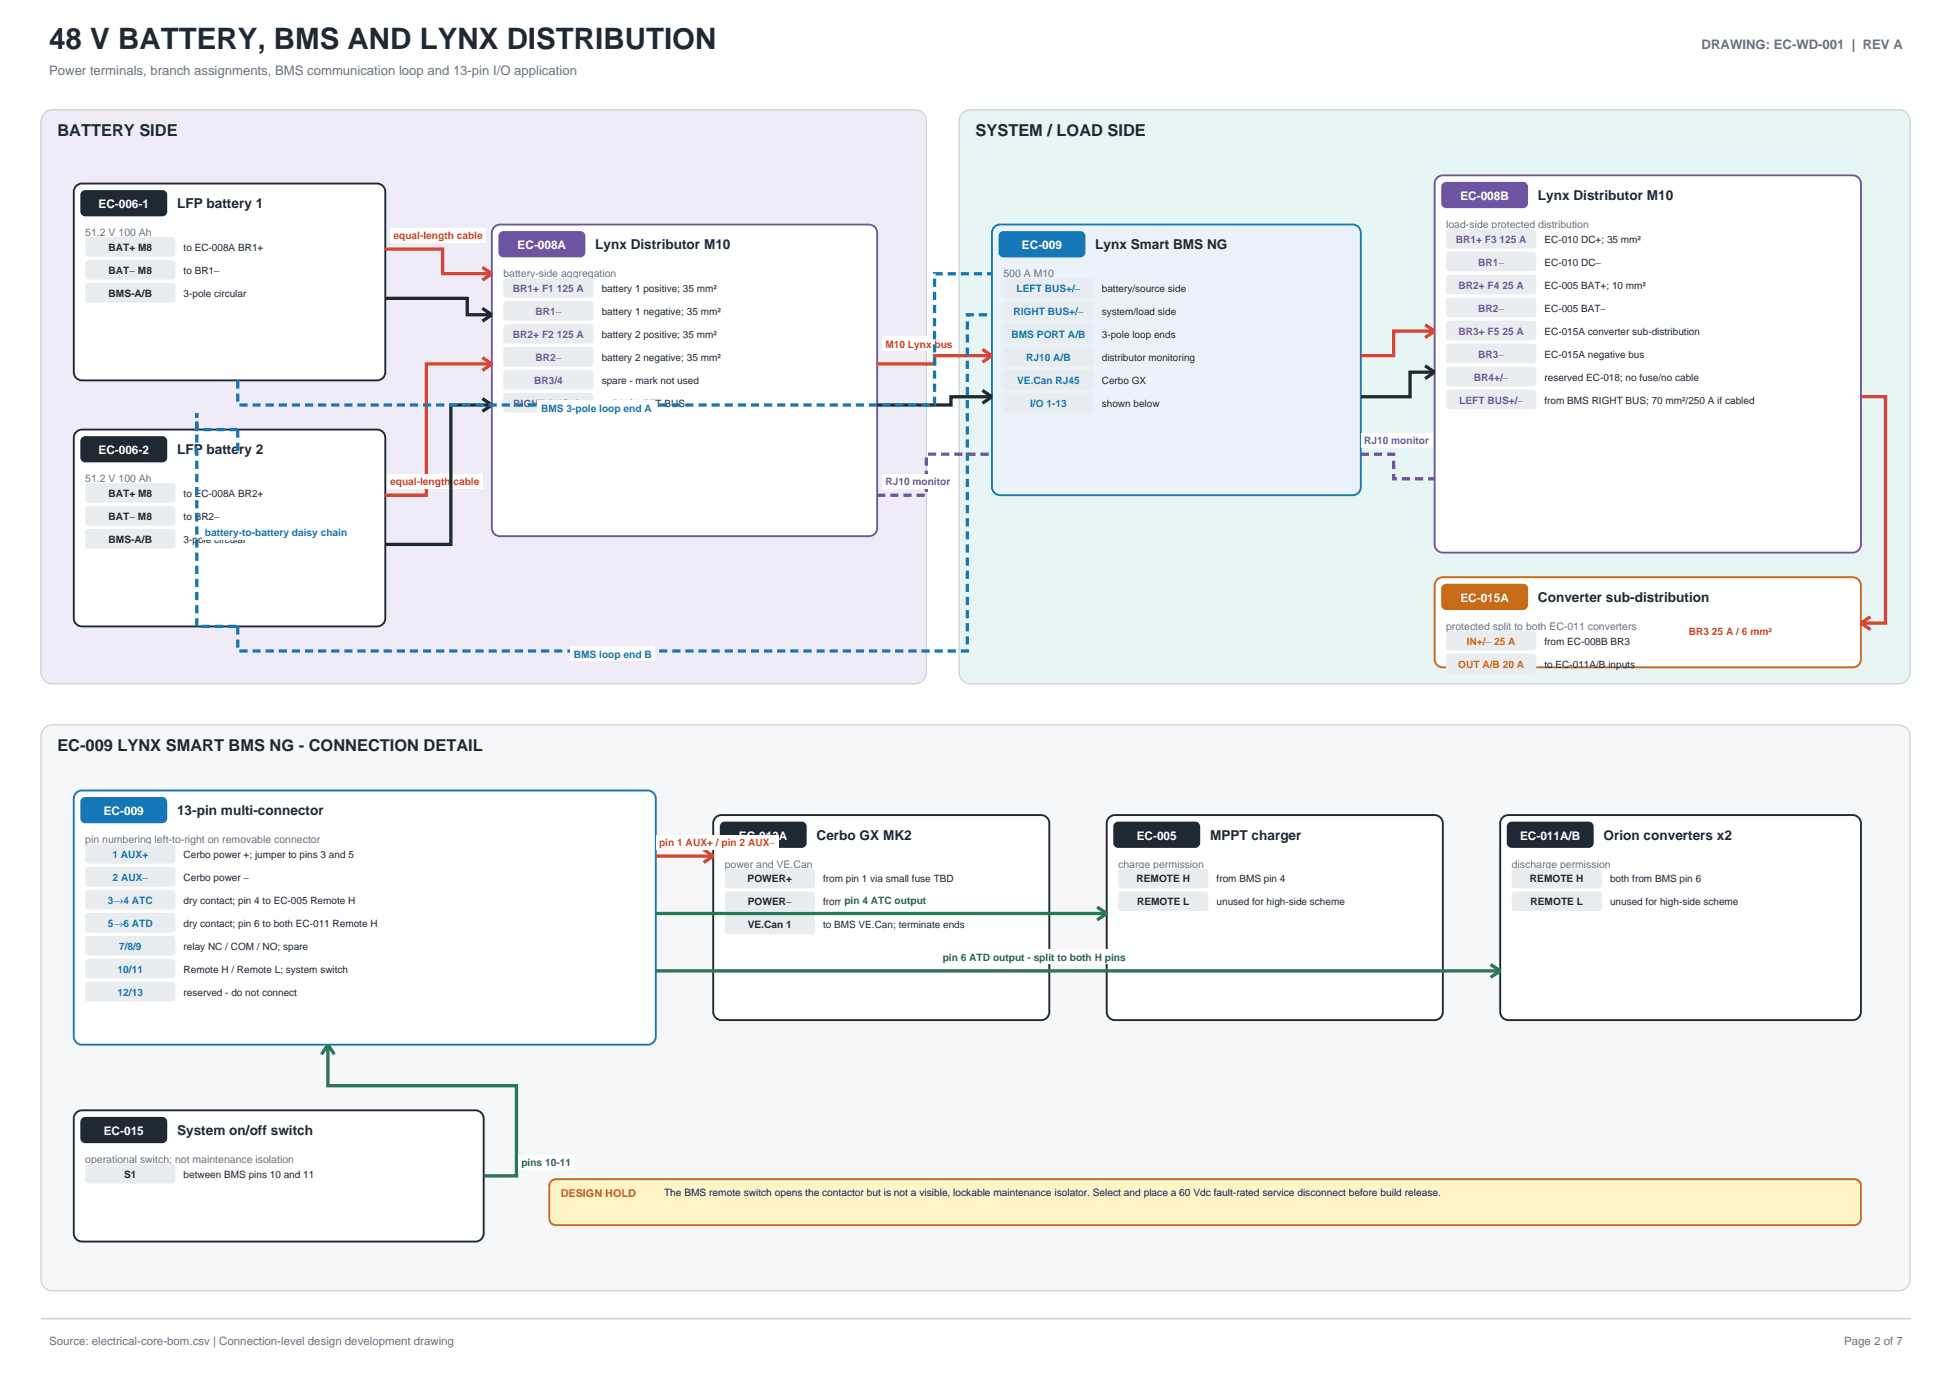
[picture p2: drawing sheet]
<svg xmlns="http://www.w3.org/2000/svg" width="420mm" height="297mm" viewBox="0 0 420 297" stroke-linecap="round" stroke-linejoin="round" font-family="sans-serif">
<defs><g id="words">
<text font-size="6.3" fill="#1e2933" x="10.6" y="10.6">48 V BATTERY, BMS AND LYNX DISTRIBUTION</text>
<g font-size="3.5" fill="#1e2933">
<text x="12.3" y="29.2">BATTERY SIDE</text>
<text x="209.9" y="29.2">SYSTEM / LOAD SIDE</text>
<text x="12.3" y="161.5">EC-009 LYNX SMART BMS NG - CONNECTION DETAIL</text>
</g>
<g font-size="2.9" fill="#1e2933">
<text x="38.1" y="44.8">LFP battery 1</text>
<text x="330.9" y="43">Lynx Distributor M10</text>
<text x="128.1" y="53.6">Lynx Distributor M10</text>
<text x="235.7" y="53.6">Lynx Smart BMS NG</text>
<text x="38.1" y="97.7">LFP battery 2</text>
<text x="330.9" y="129.4">Converter sub-distribution</text>
<text x="38.1" y="175.3">13-pin multi-connector</text>
<text x="175.7" y="180.6">Cerbo GX MK2</text>
<text x="260.3" y="180.6">MPPT charger</text>
<text x="345" y="180.6">Orion converters x2</text>
<text x="38.1" y="244.1">System on/off switch</text>
</g>
<g font-size="2.8" fill="#66737f">
<text x="366.1" y="10.6">DRAWING: EC-WD-001 | REV A</text>
<text x="10.6" y="16.2">Power terminals, branch assignments, BMS communication loop and 13-pin I/O application</text>
</g>
<g font-size="2.5" fill="#fff">
<text x="21.2" y="44.8">EC-006-1</text>
<text x="314.2" y="43">EC-008B</text>
<text x="111.4" y="53.6">EC-008A</text>
<text x="219.9" y="53.6">EC-009</text>
<text x="21.2" y="97.7">EC-006-2</text>
<text x="314.2" y="129.4">EC-015A</text>
<text x="22.3" y="175.3">EC-009</text>
<text x="159" y="180.6">EC-013A</text>
<text x="244.6" y="180.6">EC-005</text>
<text x="327.1" y="180.6">EC-011A/B</text>
<text x="22.3" y="244.1">EC-015</text>
</g>
<g font-size="2.5" fill="#66737f">
<text x="10.6" y="289.2">Source: electrical-core-bom.csv | Connection-level design development drawing</text>
<text x="396.8" y="289.2">Page 2 of 7</text>
</g>
<g font-size="2.3" fill="#66737f">
<text x="18.3" y="50.8">51.2 V 100 Ah</text>
<text x="311.1" y="49">load-side protected distribution</text>
<text x="108.3" y="59.6">battery-side aggregation</text>
<text x="215.9" y="59.6">500 A M10</text>
<text x="18.3" y="103.7">51.2 V 100 Ah</text>
<text x="311.1" y="135.4">protected split to both EC-011 converters</text>
<text x="18.3" y="181.3">pin numbering left-to-right on removable connector</text>
<text x="155.9" y="186.6">power and VE.Can</text>
<text x="240.6" y="186.6">charge permission</text>
<text x="325.3" y="186.6">discharge permission</text>
<text x="18.3" y="250.1">operational switch; not maintenance isolation</text>
</g>
<text font-size="2.3" fill="#c76b16" x="120.6" y="257.5">DESIGN HOLD</text>
<g font-size="2.2" fill="#1e2933">
<text x="23.3" y="54">BAT+ M8</text>
<text x="39.5" y="54">to EC-008A BR1+</text>
<text x="332.3" y="52.2">EC-010 DC+; 35 mm²</text>
<text x="23.4" y="58.9">BAT− M8</text>
<text x="39.5" y="58.9">to BR1−</text>
<text x="332.3" y="57.1">EC-010 DC−</text>
<text x="23.4" y="63.8">BMS-A/B</text>
<text x="39.5" y="63.8">3-pole circular</text>
<text x="129.5" y="62.8">battery 1 positive; 35 mm²</text>
<text x="237.1" y="62.8">battery/source side</text>
<text x="332.3" y="62.1">EC-005 BAT+; 10 mm²</text>
<text x="129.5" y="67.7">battery 1 negative; 35 mm²</text>
<text x="237.1" y="67.7">system/load side</text>
<text x="332.3" y="67">EC-005 BAT−</text>
<text x="332.3" y="72">EC-015A converter sub-distribution</text>
<text x="129.5" y="72.7">battery 2 positive; 35 mm²</text>
<text x="129.5" y="77.6">battery 2 negative; 35 mm²</text>
<text x="237.1" y="72.7">3-pole loop ends</text>
<text x="237.1" y="77.6">distributor monitoring</text>
<text x="332.3" y="76.9">EC-015A negative bus</text>
<text x="129.5" y="82.5">spare - mark not used</text>
<text x="237.1" y="82.5">Cerbo GX</text>
<text x="332.3" y="81.8">reserved EC-018; no fuse/no cable</text>
<text x="129.5" y="87.5">to BMS LEFT BUS</text>
<text x="237.1" y="87.5">shown below</text>
<text x="332.3" y="86.8">from BMS RIGHT BUS; 70 mm²/250 A if cabled</text>
<text x="23.3" y="106.9">BAT+ M8</text>
<text x="39.5" y="106.9">to EC-008A BR2+</text>
<text x="23.4" y="111.8">BAT− M8</text>
<text x="39.5" y="111.8">to BR2−</text>
<text x="23.4" y="116.8">BMS-A/B</text>
<text x="39.5" y="116.8">3-pole circular</text>
<text x="332.3" y="138.6">from EC-008B BR3</text>
<text x="332.3" y="143.6">to EC-011A/B inputs</text>
<text x="39.5" y="184.5">Cerbo power +; jumper to pins 3 and 5</text>
<text x="39.5" y="189.4">Cerbo power −</text>
<text x="160.9" y="189.8">POWER+</text>
<text x="177.1" y="189.8">from pin 1 via small fuse TBD</text>
<text x="244.5" y="189.8">REMOTE H</text>
<text x="261.8" y="189.8">from BMS pin 4</text>
<text x="329.2" y="189.8">REMOTE H</text>
<text x="346.4" y="189.8">both from BMS pin 6</text>
<text x="39.5" y="194.4">dry contact; pin 4 to EC-005 Remote H</text>
<text x="160.9" y="194.7">POWER−</text>
<text x="177.1" y="194.7">from pin 2</text>
<text x="244.6" y="194.7">REMOTE L</text>
<text x="261.8" y="194.7">unused for high-side scheme</text>
<text x="329.3" y="194.7">REMOTE L</text>
<text x="346.4" y="194.7">unused for high-side scheme</text>
<text x="39.5" y="199.3">dry contact; pin 6 to both EC-011 Remote H</text>
<text x="160.9" y="199.7">VE.Can 1</text>
<text x="177.1" y="199.7">to BMS VE.Can; terminate ends</text>
<text x="39.5" y="204.3">relay NC / COM / NO; spare</text>
<text x="39.5" y="209.2">Remote H / Remote L; system switch</text>
<text x="39.5" y="214.1">reserved - do not connect</text>
<text x="26.7" y="253.3">S1</text>
<text x="39.5" y="253.3">between BMS pins 10 and 11</text>
<text x="142.9" y="257.1">The BMS remote switch opens the contactor but is not a visible, lockable maintenance isolator. Select and place a 60 Vdc fault-rated service disconnect before build release.</text>
</g>
<g font-size="2.2" fill="#d63c32">
<text x="84.7" y="51.5">equal-length cable</text>
<text x="190.5" y="74.8">M10 Lynx bus</text>
<text x="84" y="104.4">equal-length cable</text>
<text x="363.4" y="136.5">BR3 25 A / 6 mm²</text>
<text x="141.8" y="182">pin 1 AUX+ / pin 2 AUX−</text>
</g>
<g font-size="2.2" fill="#6e55a3">
<text x="313.2" y="52.2">BR1+ F3 125 A</text>
<text x="318.1" y="57.1">BR1−</text>
<text x="110.4" y="62.8">BR1+ F1 125 A</text>
<text x="313.8" y="62.1">BR2+ F4 25 A</text>
<text x="115.2" y="67.7">BR1−</text>
<text x="313.8" y="72">BR3+ F5 25 A</text>
<text x="318.1" y="67">BR2−</text>
<text x="110.4" y="72.7">BR2+ F2 125 A</text>
<text x="115.2" y="77.6">BR2−</text>
<text x="318.1" y="76.9">BR3−</text>
<text x="114.9" y="82.5">BR3/4</text>
<text x="317.1" y="81.8">BR4+/−</text>
<text x="110.4" y="87.5">RIGHT BUS+/−</text>
<text x="314" y="86.8">LEFT BUS+/−</text>
<text x="293.5" y="95.6">RJ10 monitor</text>
<text x="190.5" y="104.4">RJ10 monitor</text>
</g>
<g font-size="2.2" fill="#1677b8">
<text x="218.7" y="62.8">LEFT BUS+/−</text>
<text x="218" y="67.7">RIGHT BUS+/−</text>
<text x="217.6" y="72.7">BMS PORT A/B</text>
<text x="220.8" y="77.6">RJ10 A/B</text>
<text x="218.9" y="82.5">VE.Can RJ45</text>
<text x="116.4" y="88.5">BMS 3-pole loop end A</text>
<text x="221.7" y="87.5">I/O 1-13</text>
<text x="44.1" y="115.3">battery-to-battery daisy chain</text>
<text x="123.5" y="141.4">BMS loop end B</text>
<text x="24.2" y="184.5">1 AUX+</text>
<text x="24.2" y="189.4">2 AUX−</text>
<text x="23.2" y="194.4">3→4 ATC</text>
<text x="23.2" y="199.3">5→6 ATD</text>
<text x="25.3" y="209.2">10/11</text>
<text x="25.6" y="204.3">7/8/9</text>
<text x="25.3" y="214.1">12/13</text>
</g>
<g font-size="2.2" fill="#c76b16">
<text x="313.7" y="143.6">OUT A/B 20 A</text>
<text x="315.6" y="138.6">IN+/− 25 A</text>
</g>
<g font-size="2.2" fill="#277a53">
<text x="181.7" y="194.3">pin 4 ATC output</text>
<text x="202.8" y="206.7">pin 6 ATD output - split to both H pins</text>
<text x="112.2" y="250.8">pins 10-11</text>
</g>
</g></defs>
<path d="M8.8 283.6h402.4" fill="none" stroke="#cbd3da" stroke-width=".35"/>
<path d="M9.4 24.5a2.46 2.46 0 0 1 1.9-.9h185.5a2.47 2.47 0 0 1 2.5 2.5v118.5a2.47 2.47 0 0 1-2.5 2.5h-185.5a2.47 2.47 0 0 1-2.5-2.5v-118.5l.1-.6z" fill-rule="evenodd" fill="#efecf8" stroke="#cbd3da" stroke-width=".28"/>
<path d="M206.9 24.5a2.46 2.46 0 0 1 1.9-.9h199.7a2.47 2.47 0 0 1 2.5 2.5v118.5a2.47 2.47 0 0 1-2.5 2.5h-199.7a2.47 2.47 0 0 1-2.4-2.5v-118.5v-.6z" fill-rule="evenodd" fill="#e7f5f5" stroke="#cbd3da" stroke-width=".28"/>
<path d="M9.7 156.4l1-.4 .6-.1h397.2a2.47 2.47 0 0 1 2.5 2.5v116.7a2.47 2.47 0 0 1-2.5 2.5h-397.2a2.47 2.47 0 0 1-2.5-2.5v-116.7a2.46 2.46 0 0 1 .9-2z" fill-rule="evenodd" fill="#f5f7f9" stroke="#cbd3da" stroke-width=".28"/>
<path d="M16.4 40l.8-.5h.4h63.5a1.76 1.76 0 0 1 1.8 1.7v38.8a1.76 1.76 0 0 1-1.8 1.8h-63.5a1.76 1.76 0 0 1-1.7-1.8v-38.8v-.4z" fill-rule="evenodd" fill="#fff" stroke="#1e2933" stroke-width=".41"/>
<path d="M17.7 41.1l.6-.2h16.6a1.06 1.06 0 0 1 1.1 1v3.6a1.06 1.06 0 0 1-1.1 1h-16.6a1.06 1.06 0 0 1-1-1v-3.6z" fill-rule="evenodd" fill="#1e2933"/>
<g fill="#e9edf0">
<path d="M18.6 51.2l.4-.2h18a.71 .71 0 0 1 .7 .7v2.8a.71 .71 0 0 1-.7 .7h-18a.71 .71 0 0 1-.7-.7v-2.8z" fill-rule="evenodd"/>
<path d="M18.6 56.1l.4-.2h18a.71 .71 0 0 1 .7 .7v2.8a.71 .71 0 0 1-.7 .7h-18a.71 .71 0 0 1-.7-.7v-2.8z" fill-rule="evenodd"/>
<path d="M18.6 61.1l.4-.2h18a.71 .71 0 0 1 .7 .7v2.8a.71 .71 0 0 1-.7 .7h-18a.71 .71 0 0 1-.7-.7v-2.8z" fill-rule="evenodd"/>
</g>
<path d="M16.4 92.9l.8-.4 .4-.1h63.5a1.76 1.76 0 0 1 1.8 1.8v38.8a1.76 1.76 0 0 1-1.8 1.7h-63.5a1.76 1.76 0 0 1-1.7-1.7v-38.8v-.5z" fill-rule="evenodd" fill="#fff" stroke="#1e2933" stroke-width=".41"/>
<path d="M17.7 94l.6-.2h16.6a1.06 1.06 0 0 1 1.1 1.1v3.5a1.06 1.06 0 0 1-1.1 1h-16.6a1.06 1.06 0 0 1-1-1v-3.5z" fill-rule="evenodd" fill="#1e2933"/>
<g fill="#e9edf0">
<path d="M18.6 104.1l.4-.2h18a.71 .71 0 0 1 .7 .7v2.8a.71 .71 0 0 1-.7 .7h-18a.71 .71 0 0 1-.7-.7v-2.8z" fill-rule="evenodd"/>
<path d="M18.6 109l.4-.2h18a.71 .71 0 0 1 .7 .7v2.9a.71 .71 0 0 1-.7 .7h-18a.71 .71 0 0 1-.7-.7v-2.9z" fill-rule="evenodd"/>
<path d="M18.6 114l.4-.2h18a.71 .71 0 0 1 .7 .7v2.8a.71 .71 0 0 1-.7 .7h-18a.71 .71 0 0 1-.7-.7v-2.8z" fill-rule="evenodd"/>
</g>
<path d="M106.3 48.8l.8-.4 .5-.1h79.4a1.76 1.76 0 0 1 1.7 1.8v63.5a1.76 1.76 0 0 1-1.7 1.7h-79.4a1.76 1.76 0 0 1-1.8-1.7v-63.5l.1-.5z" fill-rule="evenodd" fill="#fff" stroke="#6e55a3" stroke-width=".41"/>
<path d="M107.4 50.1l.9-.4h16.6a1.06 1.06 0 0 1 1 1.1v3.5a1.06 1.06 0 0 1-1 1h-16.6a1.06 1.06 0 0 1-1.1-1v-3.5z" fill-rule="evenodd" fill="#6e55a3"/>
<g fill="#e9edf0">
<path d="M108.5 60l.5-.2h18a.71 .71 0 0 1 .7 .7v2.8a.71 .71 0 0 1-.7 .7h-18a.71 .71 0 0 1-.7-.7v-2.8z" fill-rule="evenodd"/>
<path d="M108.5 64.9l.5-.2h18a.71 .71 0 0 1 .7 .7v2.9a.71 .71 0 0 1-.7 .7h-18a.71 .71 0 0 1-.7-.7v-2.9z" fill-rule="evenodd"/>
<path d="M108.5 69.9l.5-.2h18a.71 .71 0 0 1 .7 .7v2.8a.71 .71 0 0 1-.7 .7h-18a.71 .71 0 0 1-.7-.7v-2.8z" fill-rule="evenodd"/>
<path d="M108.5 74.8l.5-.2h18a.71 .71 0 0 1 .7 .7v2.8a.71 .71 0 0 1-.7 .7h-18a.71 .71 0 0 1-.7-.7v-2.8z" fill-rule="evenodd"/>
<path d="M108.5 79.8l.5-.3h18a.71 .71 0 0 1 .7 .8v2.8a.71 .71 0 0 1-.7 .7h-18a.71 .71 0 0 1-.7-.7v-2.8z" fill-rule="evenodd"/>
<path d="M108.5 84.7l.5-.2h18a.71 .71 0 0 1 .7 .7v2.8a.71 .71 0 0 1-.7 .7h-18a.71 .71 0 0 1-.7-.7v-2.8z" fill-rule="evenodd"/>
</g>
<path d="M213.9 48.8l.8-.4 .5-.1h75.8a1.76 1.76 0 0 1 1.8 1.8v54.6a1.76 1.76 0 0 1-1.8 1.8h-75.8a1.76 1.76 0 0 1-1.8-1.8v-54.6l.1-.5z" fill-rule="evenodd" fill="#eaf3fa" stroke="#1677b8" stroke-width=".41"/>
<path d="M215.3 49.9l.6-.2h16.6a1.06 1.06 0 0 1 1 1.1v3.5a1.06 1.06 0 0 1-1 1h-16.6a1.06 1.06 0 0 1-1.1-1v-3.5z" fill-rule="evenodd" fill="#1677b8"/>
<g fill="#e9edf0">
<path d="M216.1 60l.5-.2h18a.71 .71 0 0 1 .7 .7v2.8a.71 .71 0 0 1-.7 .7h-18a.71 .71 0 0 1-.7-.7v-2.8z" fill-rule="evenodd"/>
<path d="M216.1 64.9l.5-.2h18a.71 .71 0 0 1 .7 .7v2.9a.71 .71 0 0 1-.7 .7h-18a.71 .71 0 0 1-.7-.7v-2.9z" fill-rule="evenodd"/>
<path d="M216.1 69.9l.5-.2h18a.71 .71 0 0 1 .7 .7v2.8a.71 .71 0 0 1-.7 .7h-18a.71 .71 0 0 1-.7-.7v-2.8z" fill-rule="evenodd"/>
<path d="M216.1 74.8l.5-.2h18a.71 .71 0 0 1 .7 .7v2.8a.71 .71 0 0 1-.7 .7h-18a.71 .71 0 0 1-.7-.7v-2.8z" fill-rule="evenodd"/>
<path d="M216.1 79.8l.5-.3h18a.71 .71 0 0 1 .7 .8v2.8a.71 .71 0 0 1-.7 .7h-18a.71 .71 0 0 1-.7-.7v-2.8z" fill-rule="evenodd"/>
<path d="M216.1 84.7l.5-.2h18a.71 .71 0 0 1 .7 .7v2.8a.71 .71 0 0 1-.7 .7h-18a.71 .71 0 0 1-.7-.7v-2.8z" fill-rule="evenodd"/>
</g>
<path d="M309.2 38.2l.8-.4 .4-.1h88.2a1.76 1.76 0 0 1 1.8 1.8v77.6a1.76 1.76 0 0 1-1.8 1.7h-88.2a1.76 1.76 0 0 1-1.7-1.7v-77.6v-.5z" fill-rule="evenodd" fill="#fff" stroke="#6e55a3" stroke-width=".41"/>
<path d="M310.5 39.3l.6-.2h16.6a1.06 1.06 0 0 1 1.1 1.1v3.5a1.06 1.06 0 0 1-1.1 1.1h-16.6a1.06 1.06 0 0 1-1-1.1v-3.5z" fill-rule="evenodd" fill="#6e55a3"/>
<g fill="#e9edf0">
<path d="M311.4 49.4l.5-.2h17.9a.71 .71 0 0 1 .8 .7v2.8a.71 .71 0 0 1-.8 .7h-17.9a.71 .71 0 0 1-.8-.7v-2.8z" fill-rule="evenodd"/>
<path d="M311.4 54.4l.5-.3h17.9a.71 .71 0 0 1 .8 .8v2.8a.71 .71 0 0 1-.8 .7h-17.9a.71 .71 0 0 1-.8-.7v-2.8z" fill-rule="evenodd"/>
<path d="M311.4 59.3l.5-.2h17.9a.71 .71 0 0 1 .8 .7v2.8a.71 .71 0 0 1-.8 .7h-17.9a.71 .71 0 0 1-.8-.7v-2.8z" fill-rule="evenodd"/>
<path d="M311.4 64.2l.5-.2h17.9a.71 .71 0 0 1 .8 .7v2.9a.71 .71 0 0 1-.8 .7h-17.9a.71 .71 0 0 1-.8-.7v-2.9z" fill-rule="evenodd"/>
<path d="M311.4 69.2l.5-.2h17.9a.71 .71 0 0 1 .8 .7v2.8a.71 .71 0 0 1-.8 .7h-17.9a.71 .71 0 0 1-.8-.7v-2.8z" fill-rule="evenodd"/>
<path d="M311.4 74.1l.5-.2h17.9a.71 .71 0 0 1 .8 .7v2.8a.71 .71 0 0 1-.8 .7h-17.9a.71 .71 0 0 1-.8-.7v-2.8z" fill-rule="evenodd"/>
<path d="M311.4 79l.5-.2h17.9a.71 .71 0 0 1 .8 .7v2.9a.71 .71 0 0 1-.8 .7h-17.9a.71 .71 0 0 1-.8-.7v-2.9z" fill-rule="evenodd"/>
<path d="M311.4 84l.5-.2h17.9a.71 .71 0 0 1 .8 .7v2.8a.71 .71 0 0 1-.8 .7h-17.9a.71 .71 0 0 1-.8-.7v-2.8z" fill-rule="evenodd"/>
</g>
<path d="M309.2 124.7l.8-.5 .4-.1h88.2a1.76 1.76 0 0 1 1.8 1.8v15.9a1.76 1.76 0 0 1-1.8 1.7h-88.2a1.76 1.76 0 0 1-1.7-1.7v-15.9v-.5z" fill-rule="evenodd" fill="#fff" stroke="#c76b16" stroke-width=".41"/>
<path d="M310.5 125.8l.6-.2h16.6a1.06 1.06 0 0 1 1.1 1v3.5a1.06 1.06 0 0 1-1.1 1.1h-16.6a1.06 1.06 0 0 1-1-1.1v-3.5z" fill-rule="evenodd" fill="#c76b16"/>
<g fill="#e9edf0">
<path d="M311.4 135.8l.5-.2h17.9a.71 .71 0 0 1 .8 .7v2.9a.71 .71 0 0 1-.8 .7h-17.9a.71 .71 0 0 1-.8-.7v-2.9z" fill-rule="evenodd"/>
<path d="M311.4 140.8l.5-.2h17.9a.71 .71 0 0 1 .8 .7v2.8a.71 .71 0 0 1-.8 .7h-17.9a.71 .71 0 0 1-.8-.7v-2.8z" fill-rule="evenodd"/>
</g>
<path d="M82.9 53.6h12.3v5.3h10.6M103.8 57.5l2 1.4M105.8 58.9l-2 1.4" fill="none" stroke="#d63c32" stroke-width=".71" stroke-linecap="butt"/>
<path d="M84 49h20.6v3.2h-20.6z" fill-rule="evenodd" fill="#fff"/>
<path d="M82.9 64.2h17.6v3.5h5.3M103.8 66.3l2 1.4M105.8 67.7l-2 1.4" fill="none" stroke="#20262c" stroke-width=".71" stroke-linecap="butt"/>
<path d="M103.8 76.9l2 1.4M105.8 78.3h-14.1v28.2h-8.8M105.8 78.3l-2 1.4" fill="none" stroke="#d63c32" stroke-width=".71" stroke-linecap="butt"/>
<path d="M83.3 101.9h20.6v3.2h-20.6z" fill-rule="evenodd" fill="#fff"/>
<path d="M103.8 85.7l2 1.4M105.8 87.1h-8.8v30h-14.1M105.8 87.1l-2 1.4" fill="none" stroke="#20262c" stroke-width=".71" stroke-linecap="butt"/>
<path d="M211.4 75.1l2 1.4M213.4 76.5h-12.3v1.8h-12.4M213.4 76.5l-2 1.4" fill="none" stroke="#d63c32" stroke-width=".71" stroke-linecap="butt"/>
<path d="M189.8 72.3h15.9v3.2h-15.9z" fill-rule="evenodd" fill="#fff"/>
<path d="M306.6 78.7l2.1 1.3M211.4 84l2 1.3M213.4 85.3h-8.8v1.8h-15.9M213.4 85.3l-2 1.4M308.7 80h-5.3v5.3h-10.6M308.7 80l-2.1 1.4" fill="none" stroke="#20262c" stroke-width=".71" stroke-linecap="butt"/>
<path d="M306.6 69.8l2.1 1.4M308.7 71.2h-8.8v5.3h-7.1M308.7 71.2l-2.1 1.4M400.4 85.3h5.3v48.7h-5.3M400.4 134l2.1 1.4M402.5 132.6l-2.1 1.4" fill="none" stroke="#d63c32" stroke-width=".71" stroke-linecap="butt"/>
<path d="M362.7 134h19.2v3.2h-19.2z" fill-rule="evenodd" fill="#fff"/>
<path d="M51.2 81.8v5.3h149.9v-28.2h12.3" fill="none" stroke="#1677b8" stroke-width=".71" stroke-dasharray="1.8 1.1" stroke-linecap="butt"/>
<path d="M115.7 86h25.2v3.2h-25.2z" fill-rule="evenodd" fill="#fff"/>
<path d="M51.2 92.4v5.3M51.2 134.7v5.3h156.9v-72.3h5.3" fill="none" stroke="#1677b8" stroke-width=".71" stroke-dasharray="1.8 1.1" stroke-linecap="butt"/>
<path d="M122.8 139h18.1v3.1h-18.1z" fill-rule="evenodd" fill="#fff"/>
<path d="M51.2 92.4h-8.9v-3.5v45.8h8.9" fill="none" stroke="#1677b8" stroke-width=".71" stroke-dasharray="1.8 1.1" stroke-linecap="butt"/>
<path d="M43.4 112.9h32v3.1h-32z" fill-rule="evenodd" fill="#fff"/>
<path d="M188.7 106.5h10.6v-8.8h14.1" fill="none" stroke="#6e55a3" stroke-width=".71" stroke-dasharray="1.8 1.1" stroke-linecap="butt"/>
<path d="M189.8 101.9h15.4v3.2h-15.4z" fill-rule="evenodd" fill="#fff"/>
<path d="M292.8 97.7h7.1v5.3h8.8" fill="none" stroke="#6e55a3" stroke-width=".71" stroke-dasharray="1.8 1.1" stroke-linecap="butt"/>
<path d="M292.8 93.1h15.4v3.2h-15.4z" fill-rule="evenodd" fill="#fff"/>
<path d="M16.4 170.5l.8-.4 .4-.1h121.7a1.76 1.76 0 0 1 1.8 1.8v51.1a1.76 1.76 0 0 1-1.8 1.8h-121.7a1.76 1.76 0 0 1-1.7-1.8v-51.1v-.5z" fill-rule="evenodd" fill="#fff" stroke="#1677b8" stroke-width=".41"/>
<path d="M17.7 171.6l.6-.2h16.6a1.06 1.06 0 0 1 1.1 1.1v3.5a1.06 1.06 0 0 1-1.1 1.1h-16.6a1.06 1.06 0 0 1-1-1.1v-3.5z" fill-rule="evenodd" fill="#1677b8"/>
<g fill="#e9edf0">
<path d="M18.6 181.7l.4-.2h18a.71 .71 0 0 1 .7 .7v2.8a.71 .71 0 0 1-.7 .7h-18a.71 .71 0 0 1-.7-.7v-2.8z" fill-rule="evenodd"/>
<path d="M18.6 186.6l.4-.2h18a.71 .71 0 0 1 .7 .7v2.9a.71 .71 0 0 1-.7 .7h-18a.71 .71 0 0 1-.7-.7v-2.9z" fill-rule="evenodd"/>
<path d="M18.6 191.6l.4-.2h18a.71 .71 0 0 1 .7 .7v2.8a.71 .71 0 0 1-.7 .7h-18a.71 .71 0 0 1-.7-.7v-2.8z" fill-rule="evenodd"/>
<path d="M18.6 196.5l.4-.2h18a.71 .71 0 0 1 .7 .7v2.8a.71 .71 0 0 1-.7 .8h-18a.71 .71 0 0 1-.7-.8v-2.8z" fill-rule="evenodd"/>
<path d="M18.6 201.5l.4-.2h18a.71 .71 0 0 1 .7 .7v2.8a.71 .71 0 0 1-.7 .7h-18a.71 .71 0 0 1-.7-.7v-2.8z" fill-rule="evenodd"/>
<path d="M18.6 206.4l.4-.2h18a.71 .71 0 0 1 .7 .7v2.8a.71 .71 0 0 1-.7 .7h-18a.71 .71 0 0 1-.7-.7v-2.8z" fill-rule="evenodd"/>
<path d="M18.6 211.3l.4-.2h18a.71 .71 0 0 1 .7 .7v2.9a.71 .71 0 0 1-.7 .7h-18a.71 .71 0 0 1-.7-.7v-2.9z" fill-rule="evenodd"/>
</g>
<path d="M154 175.8l.8-.4 .4-.1h68.8a1.76 1.76 0 0 1 1.8 1.8v40.5a1.76 1.76 0 0 1-1.8 1.8h-68.8a1.76 1.76 0 0 1-1.7-1.8v-40.5v-.5z" fill-rule="evenodd" fill="#fff" stroke="#1e2933" stroke-width=".41"/>
<path d="M155.1 177.1l.8-.4h16.6a1.06 1.06 0 0 1 1.1 1.1v3.5a1.06 1.06 0 0 1-1.1 1h-16.6a1.06 1.06 0 0 1-1-1v-3.5z" fill-rule="evenodd" fill="#1e2933"/>
<g fill="#e9edf0">
<path d="M156.1 187l.5-.2h18a.71 .71 0 0 1 .7 .7v2.8a.71 .71 0 0 1-.7 .7h-18a.71 .71 0 0 1-.7-.7v-2.8z" fill-rule="evenodd"/>
<path d="M156.1 191.9l.5-.2h18a.71 .71 0 0 1 .7 .7v2.9a.71 .71 0 0 1-.7 .7h-18a.71 .71 0 0 1-.7-.7v-2.9z" fill-rule="evenodd"/>
<path d="M156.1 196.9l.5-.2h18a.71 .71 0 0 1 .7 .7v2.8a.71 .71 0 0 1-.7 .7h-18a.71 .71 0 0 1-.7-.7v-2.8z" fill-rule="evenodd"/>
</g>
<path d="M238.6 175.8l.8-.4 .5-.1h68.8a1.76 1.76 0 0 1 1.7 1.8v40.5a1.76 1.76 0 0 1-1.7 1.8h-68.8a1.76 1.76 0 0 1-1.8-1.8v-40.5l.1-.5z" fill-rule="evenodd" fill="#fff" stroke="#1e2933" stroke-width=".41"/>
<path d="M240 176.9l.6-.2h16.6a1.06 1.06 0 0 1 1 1.1v3.5a1.06 1.06 0 0 1-1 1h-16.6a1.06 1.06 0 0 1-1.1-1v-3.5z" fill-rule="evenodd" fill="#1e2933"/>
<g fill="#e9edf0">
<path d="M240.8 187l.5-.2h18a.71 .71 0 0 1 .7 .7v2.8a.71 .71 0 0 1-.7 .7h-18a.71 .71 0 0 1-.7-.7v-2.8z" fill-rule="evenodd"/>
<path d="M240.8 191.9l.5-.2h18a.71 .71 0 0 1 .7 .7v2.9a.71 .71 0 0 1-.7 .7h-18a.71 .71 0 0 1-.7-.7v-2.9z" fill-rule="evenodd"/>
</g>
<path d="M323.3 175.8l.8-.4 .5-.1h74a1.76 1.76 0 0 1 1.8 1.8v40.5a1.76 1.76 0 0 1-1.8 1.8h-74a1.76 1.76 0 0 1-1.8-1.8v-40.5l.1-.5z" fill-rule="evenodd" fill="#fff" stroke="#1e2933" stroke-width=".41"/>
<path d="M324.6 176.9l.7-.2h16.5a1.06 1.06 0 0 1 1.1 1.1v3.5a1.06 1.06 0 0 1-1.1 1h-16.5a1.06 1.06 0 0 1-1.1-1v-3.5z" fill-rule="evenodd" fill="#1e2933"/>
<g fill="#e9edf0">
<path d="M325.5 187l.5-.2h18a.71 .71 0 0 1 .7 .7v2.8a.71 .71 0 0 1-.7 .7h-18a.71 .71 0 0 1-.7-.7v-2.8z" fill-rule="evenodd"/>
<path d="M325.5 191.9l.5-.2h18a.71 .71 0 0 1 .7 .7v2.9a.71 .71 0 0 1-.7 .7h-18a.71 .71 0 0 1-.7-.7v-2.9z" fill-rule="evenodd"/>
</g>
<path d="M16.4 239.3l.8-.4 .4-.1h84.7a1.76 1.76 0 0 1 1.8 1.8v24.7a1.76 1.76 0 0 1-1.8 1.7h-84.7a1.76 1.76 0 0 1-1.7-1.7v-24.7v-.5z" fill-rule="evenodd" fill="#fff" stroke="#1e2933" stroke-width=".41"/>
<path d="M17.7 240.4l.6-.2h16.6a1.06 1.06 0 0 1 1.1 1.1v3.5a1.06 1.06 0 0 1-1.1 1h-16.6a1.06 1.06 0 0 1-1-1v-3.5z" fill-rule="evenodd" fill="#1e2933"/>
<path d="M18.6 250.5l.4-.2h18a.71 .71 0 0 1 .7 .7v2.8a.71 .71 0 0 1-.7 .7h-18a.71 .71 0 0 1-.7-.7v-2.8z" fill-rule="evenodd" fill="#e9edf0"/>
<path d="M118.8 253.9l.8-.3h279.4a1.41 1.41 0 0 1 1.4 1.4v7.1a1.41 1.41 0 0 1-1.4 1.4h-279.4a1.41 1.41 0 0 1-1.4-1.4v-7.1l.1-.4z" fill-rule="evenodd" fill="#fff4c7" stroke="#c76b16" stroke-width=".41"/>
<path d="M141.1 184.1h12.4M151.4 182.7l2.1 1.4M153.5 184.1l-2.1 1.4" fill="none" stroke="#d63c32" stroke-width=".71" stroke-linecap="butt"/>
<path d="M141.1 179.5h26.4v3.2h-26.4z" fill-rule="evenodd" fill="#fff"/>
<path d="M141.1 196.5h97M236.1 195.1l2 1.4M238.1 196.5l-2 1.3" fill="none" stroke="#277a53" stroke-width=".71" stroke-linecap="butt"/>
<path d="M181 191.9h19v3.1h-19z" fill-rule="evenodd" fill="#fff"/>
<path d="M141.1 208.8h181.7M320.7 207.4l2.1 1.4M322.8 208.8l-2.1 1.4" fill="none" stroke="#277a53" stroke-width=".71" stroke-linecap="butt"/>
<path d="M202.1 204.2h40.8v3.2h-40.8z" fill-rule="evenodd" fill="#fff"/>
<path d="M70.6 224.7v8.8h40.5v19.4h-7M70.6 224.7l-1.4 2M70.6 224.7l1.3 2" fill="none" stroke="#277a53" stroke-width=".71" stroke-linecap="butt"/>
<path d="M111.5 248.3h12.1v3.2h-12.1z" fill-rule="evenodd" fill="#fff"/>
<use href="#words"/>
</svg>
